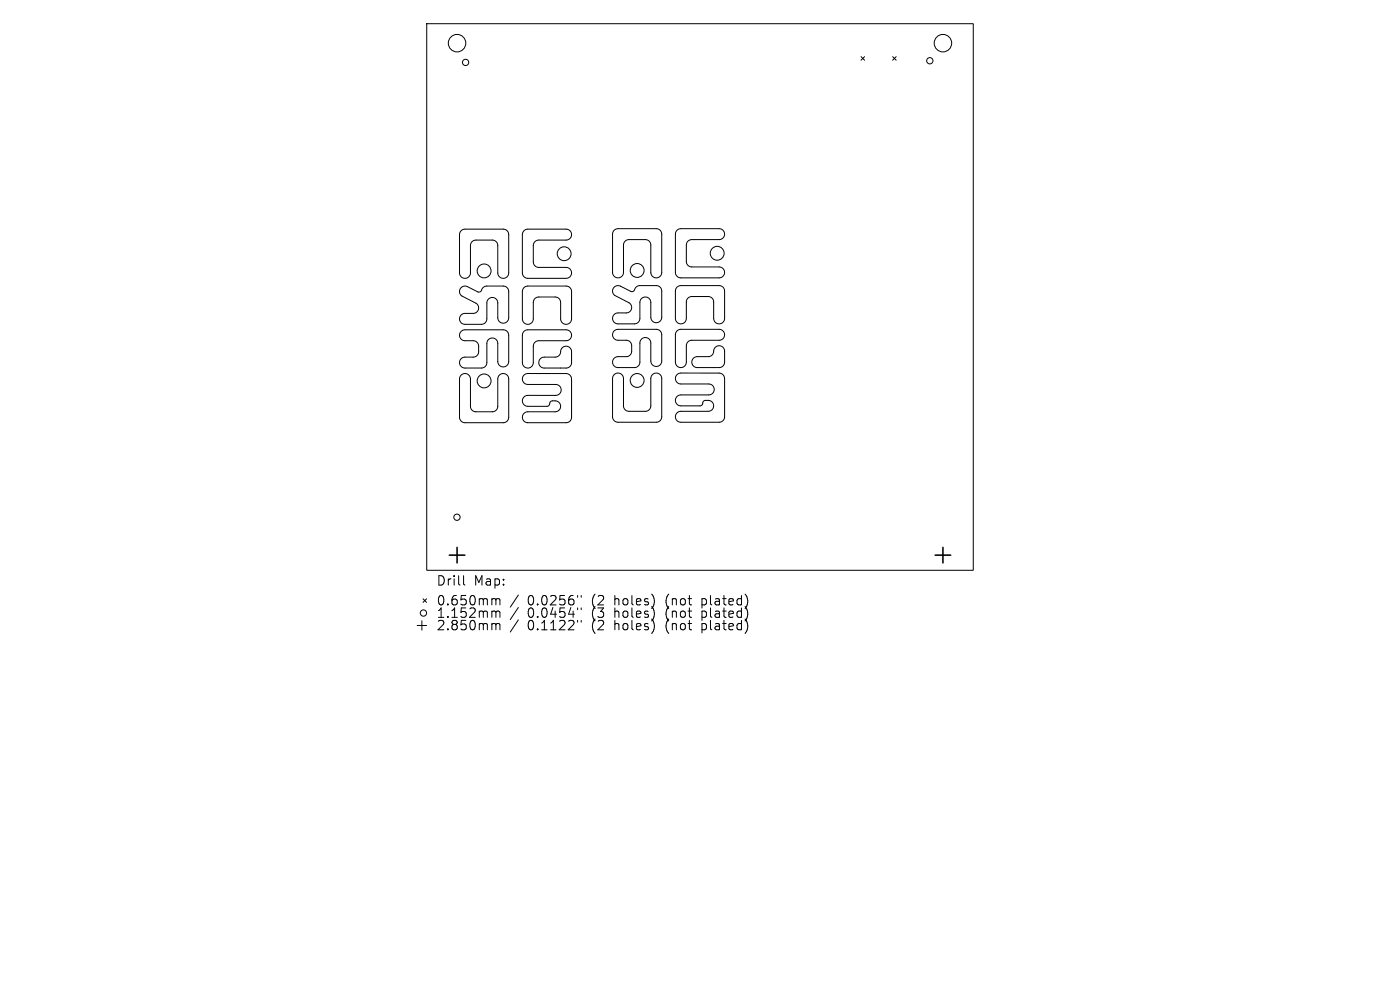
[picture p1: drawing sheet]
<svg xmlns="http://www.w3.org/2000/svg" width="297mm" height="210mm" viewBox="0 0 297 210" stroke-linecap="round" stroke-linejoin="round" font-family="sans-serif">
<defs><g id="words">
<g font-size="2.8">
<text x="92.5" y="124.5">Drill</text>
<text x="100.5" y="124.5">Map:</text>
<text x="92.5" y="128.7">0.650mm</text>
<text x="92.5" y="131.3">1.152mm</text>
<text x="111.9" y="128.7">0.0256&quot;</text>
<text x="111.9" y="131.3">0.0454&quot;</text>
<text x="125.7" y="128.7">(2</text>
<text x="125.7" y="131.3">(3</text>
<text x="130.6" y="128.7">holes)</text>
<text x="130.6" y="131.3">holes)</text>
<text x="141.7" y="128.7">(not</text>
<text x="141.7" y="131.3">(not</text>
<text x="149.5" y="128.7">plated)</text>
<text x="149.5" y="131.3">plated)</text>
<text x="92.5" y="134">2.850mm</text>
<text x="111.9" y="134">0.1122&quot;</text>
<text x="125.7" y="134">(2</text>
<text x="130.6" y="134">holes)</text>
<text x="141.7" y="134">(not</text>
<text x="149.5" y="134">plated)</text>
</g>
</g></defs>
<g fill="none" stroke="#000" stroke-width=".21">
<path d="M90.5 5h116v116h-116zM182.7 12l.7 .8M183.4 12l-.7 .8M189.4 12l.7 .8M190.1 12l-.7 .8M97.8 48.9l.8-.3h8.2a1.16 1.16 0 0 1 1.1 1.2v8.1a1.16 1.16 0 0 1-1.1 1.1 1.16 1.16 0 0 1-1.2-1.1v-5.8a1.16 1.16 0 0 0-1.2-1.2h-3.4a1.16 1.16 0 0 0-1.2 1.2v5.8a1.16 1.16 0 0 1-1.2 1.1 1.16 1.16 0 0 1-1.1-1.1v-8.1zM111.2 48.9l.8-.3h8.1a1.16 1.16 0 0 1 1.2 1.2 1.16 1.16 0 0 1-1.2 1.1h-5.8a1.16 1.16 0 0 0-1.2 1.2v3.5a1.16 1.16 0 0 0 1.2 1.1h5.8a1.16 1.16 0 0 1 1.2 1.2 1.16 1.16 0 0 1-1.2 1.1h-8.1a1.16 1.16 0 0 1-1.2-1.1v-8.1zM130.3 48.8l.8-.3h8.1a1.16 1.16 0 0 1 1.2 1.2v8.1a1.16 1.16 0 0 1-1.2 1.1 1.16 1.16 0 0 1-1.1-1.1v-5.8a1.16 1.16 0 0 0-1.2-1.2h-3.5a1.16 1.16 0 0 0-1.1 1.2v5.8a1.16 1.16 0 0 1-1.2 1.1 1.16 1.16 0 0 1-1.2-1.1v-8.1zM143.6 48.8l.8-.3h8.2a1.16 1.16 0 0 1 1.1 1.2 1.16 1.16 0 0 1-1.1 1.1h-5.8a1.16 1.16 0 0 0-1.2 1.2v3.5a1.16 1.16 0 0 0 1.2 1.1h5.8a1.16 1.16 0 0 1 1.1 1.2 1.16 1.16 0 0 1-1.1 1.1h-8.2a1.16 1.16 0 0 1-1.1-1.1v-8.1zM97.8 70.3l.8-.3h8.2a1.16 1.16 0 0 1 1.1 1.1v5.6a1.16 1.16 0 0 1-1.1 1.1 1.16 1.16 0 0 1-1.2-1.1v-3.8a1.16 1.16 0 0 0-1.2-1.2 1.16 1.16 0 0 0-1.1 1.2v4a1.16 1.16 0 0 1-1.2 1.2h-3.5a1.16 1.16 0 0 1-1.1-1.2 1.16 1.16 0 0 1 1.1-1.1h1.8a1.16 1.16 0 0 0 1.1-1.2v-1.2a1.16 1.16 0 0 0-1.1-1.1h-1.8a1.16 1.16 0 0 1-1-.7 1.16 1.16 0 0 1 .2-1.3zM97.8 79.6a1.16 1.16 0 0 1 1.3-.3 1.16 1.16 0 0 1 .7 1.1v5.8a1.16 1.16 0 0 0 1.2 1.2h3.4a1.16 1.16 0 0 0 1.2-1.2v-5.8a1.16 1.16 0 0 1 1.2-1.2 1.16 1.16 0 0 1 1.1 1.2v8.1a1.16 1.16 0 0 1-1.1 1.2h-8.2a1.16 1.16 0 0 1-1.1-1.2v-8.1zM97.8 61l.5-.3h.6l2.5 1.2h.4l.3-.2a1.26 1.26 0 0 1 1.2-1h3.5a1.16 1.16 0 0 1 1.1 1.1v5.6a1.16 1.16 0 0 1-1.1 1.2 1.16 1.16 0 0 1-1.2-1.2v-3.1a1.16 1.16 0 0 0-1.2-1.2 1.16 1.16 0 0 0-1.1 1.2v3.3a1.16 1.16 0 0 1-1.2 1.2h-3.5a1.16 1.16 0 0 1-1.1-1.2 1.16 1.16 0 0 1 1.1-1.1h1.8a1.16 1.16 0 0 0 1.1-.9 1.16 1.16 0 0 0-.5-1.3l-3.1-1.5a1.16 1.16 0 0 1-.1-1.8z"/>
<path d="M111.2 61l.8-.3h8.1a1.16 1.16 0 0 1 1.2 1.1v5.8a1.16 1.16 0 0 1-1.2 1.2 1.16 1.16 0 0 1-1.2-1.2v-3.4a1.16 1.16 0 0 0-1.1-1.2h-3.5a1.16 1.16 0 0 0-1.2 1.2v3.4a1.16 1.16 0 0 1-1.1 1.2 1.16 1.16 0 0 1-1.2-1.2v-5.9zM111.2 79.6l.8-.4h8.1a1.17 1.17 0 0 1 1.2 1.2v8.1a1.16 1.16 0 0 1-1.2 1.2h-8.1a1.16 1.16 0 0 1-1.2-1.2 1.16 1.16 0 0 1 1.2-1.1h5.8a1.16 1.16 0 0 0 1.1-1.2 1.16 1.16 0 0 0-1.1-1.2l-.9 .1-.4 .8-.4 .3h-4.1a1.16 1.16 0 0 1-1.2-1.2 1.16 1.16 0 0 1 1.2-1.1h5.9a1.16 1.16 0 0 0 1.2-1.2 1.16 1.16 0 0 0-1.2-1.1h-5.9a1.16 1.16 0 0 1-1.1-.8 1.16 1.16 0 0 1 .3-1.2zM111.2 70.3l.8-.3h8.1a1.16 1.16 0 0 1 1.2 1.1 1.16 1.16 0 0 1-1.2 1.2h-5.8a1.16 1.16 0 0 0-1.2 1.1v3.5a1.16 1.16 0 0 1-1.1 1.2 1.16 1.16 0 0 1-1.2-1.2v-5.9zM114.6 76.1l.8-.3h2.4a1.34 1.34 0 0 0 1.2-1.6 1.16 1.16 0 0 1 1.3-.7 1.16 1.16 0 0 1 1 1.1v2.3a1.16 1.16 0 0 1-1.2 1.2h-4.6a1.16 1.16 0 0 1-1.1-.7 1.16 1.16 0 0 1 .2-1.3zM130.3 79.5a1.16 1.16 0 0 1 1.3-.3 1.16 1.16 0 0 1 .7 1.1v5.8a1.16 1.16 0 0 0 1.1 1.2h3.5a1.16 1.16 0 0 0 1.2-1.2v-5.8a1.16 1.16 0 0 1 1.1-1.2 1.16 1.16 0 0 1 1.2 1.2v8.1a1.16 1.16 0 0 1-1.2 1.2h-8.1a1.16 1.16 0 0 1-1.2-1.2v-8.1zM130.3 70.2l.8-.3h8.1a1.16 1.16 0 0 1 1.2 1.1v5.6a1.16 1.16 0 0 1-1.2 1.1 1.16 1.16 0 0 1-1.1-1.1v-3.8a1.16 1.16 0 0 0-1.2-1.2 1.16 1.16 0 0 0-1.2 1.2v4a1.16 1.16 0 0 1-1.1 1.2h-3.5a1.16 1.16 0 0 1-1.2-1.2 1.16 1.16 0 0 1 1.2-1.1h1.7a1.16 1.16 0 0 0 1.2-1.2v-1.2a1.16 1.16 0 0 0-1.2-1.1h-1.7a1.16 1.16 0 0 1-1.1-.7 1.16 1.16 0 0 1 .3-1.3zM130.3 60.9l.4-.3h.6l2.6 1.2h.4l.3-.2a1.26 1.26 0 0 1 1.1-1h3.5a1.16 1.16 0 0 1 1.2 1.1v5.6a1.16 1.16 0 0 1-1.2 1.2 1.16 1.16 0 0 1-1.1-1.2v-3.1a1.16 1.16 0 0 0-1.2-1.2 1.16 1.16 0 0 0-1.2 1.2v3.3a1.16 1.16 0 0 1-1.1 1.2h-3.5a1.16 1.16 0 0 1-1.2-1.2 1.16 1.16 0 0 1 1.2-1.1h1.7a1.16 1.16 0 0 0 1.2-.9 1.16 1.16 0 0 0-.5-1.3l-3.1-1.5a1.16 1.16 0 0 1-.1-1.8zM143.6 60.9l.8-.3h8.2a1.16 1.16 0 0 1 1.1 1.1v5.8a1.16 1.16 0 0 1-1.1 1.2 1.16 1.16 0 0 1-1.2-1.2v-3.4a1.16 1.16 0 0 0-1.2-1.2h-3.4a1.16 1.16 0 0 0-1.2 1.2v3.4a1.16 1.16 0 0 1-1.2 1.2 1.16 1.16 0 0 1-1.1-1.2v-5.9zM143.6 70.2l.8-.3h8.2a1.16 1.16 0 0 1 1.1 1.1 1.16 1.16 0 0 1-1.1 1.2h-5.8a1.16 1.16 0 0 0-1.2 1.1v3.5a1.16 1.16 0 0 1-1.2 1.2 1.16 1.16 0 0 1-1.1-1.2v-5.9zM147.1 76l.7-.3h2.4a1.34 1.34 0 0 0 1.3-1.6 1.16 1.16 0 0 1 1.3-.7 1.16 1.16 0 0 1 .9 1.1v2.3a1.16 1.16 0 0 1-1.1 1.2h-4.7a1.16 1.16 0 0 1-1-.7 1.16 1.16 0 0 1 .2-1.3zM144.4 83.8h6a1.16 1.16 0 0 0 1.1-1.2 1.16 1.16 0 0 0-1.1-1.1h-6a1.16 1.16 0 0 1-1.1-1.2 1.16 1.16 0 0 1 1.1-1.2h8.2a1.17 1.17 0 0 1 1.1 1.2v8.1a1.16 1.16 0 0 1-1.1 1.2h-8.2a1.16 1.16 0 0 1-1.1-1.2 1.16 1.16 0 0 1 1.1-1.1h5.8a1.16 1.16 0 0 0 1.2-1.2 1.16 1.16 0 0 0-1.2-1.2l-.9 .1-.3 .8-.4 .3h-4.2a1.16 1.16 0 0 1-1.1-1.2 1.16 1.16 0 0 1 1.1-1.1M88.5 132.7h2"/>
<path d="M89.5 131.7v2M89.7 127l.8 .8M90.5 127l-.8 .8M98.3 122.1v1.7l.3 .3M104.6 127l.5 .1 .1 .2M104.6 129.6h.3l.3 .3M104.6 132.3l.5 .1 .1 .2M105.2 127.3l.3-.3 .5 .1 .1 1.2M105.2 127.3v1M105.2 129.9v1.1M105.2 132.6v1M105.2 129.9l.3-.3 .5 .1 .1 1.3"/>
<path d="M105.2 132.6l.3-.3 .5 .1 .1 1.2M110 126.2l-1.8 2.6M110 128.9l-1.8 2.5M110 131.5l-1.8 2.6M122.5 126.3v.4M122.5 129v.3M122.5 131.6v.4M123.3 126.3v.4M123.3 129v.3M123.3 131.6v.4"/>
<circle cx="97" cy="9.2" r="1.86"/>
<circle cx="98.8" cy="13.2" r=".67"/>
<circle cx="197.3" cy="12.9" r=".67"/>
<circle cx="200" cy="9.2" r="1.86"/>
<circle cx="102.7" cy="57.5" r="1.47"/>
<circle cx="119.7" cy="53.8" r="1.47"/>
<circle cx="135.2" cy="57.4" r="1.47"/>
<circle cx="152.1" cy="53.7" r="1.47"/>
<circle cx="102.7" cy="80.8" r="1.47"/>
<circle cx="135.2" cy="80.7" r="1.47"/>
<circle cx="96.9" cy="109.7" r=".67"/>
<circle cx="89.8" cy="130" r=".67"/>
</g>
<path d="M95.3 117.8h3.3M97 116.1v3.3M198.4 117.8h3.3M200 116.1v3.3" fill="none" stroke="#000" stroke-width=".33"/>
<use href="#words"/>
</svg>
